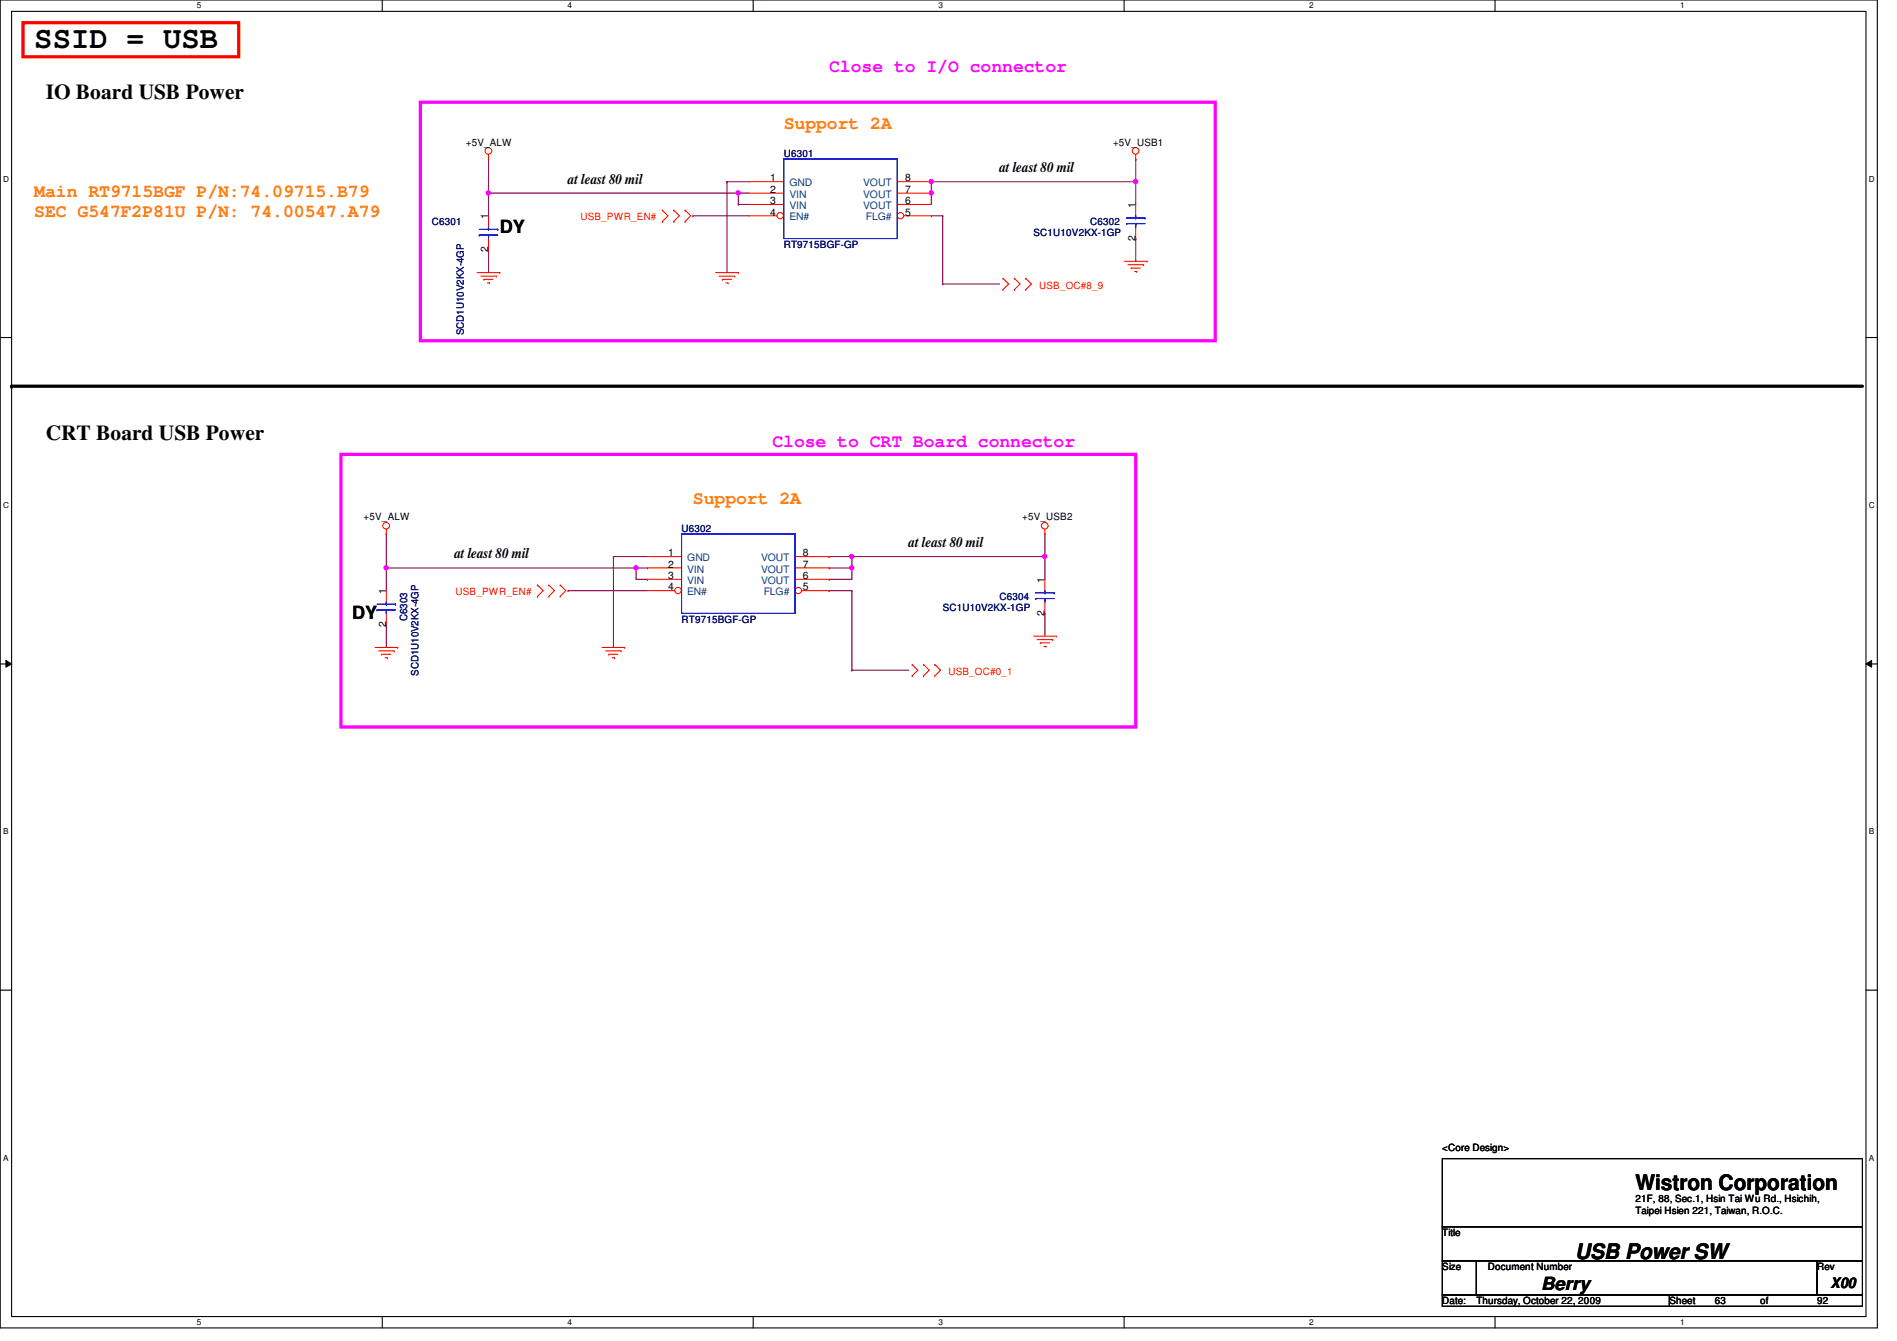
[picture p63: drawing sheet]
<svg xmlns="http://www.w3.org/2000/svg" width="297mm" height="210mm" viewBox="0 0 297 210" stroke-linecap="round" stroke-linejoin="round" font-family="sans-serif">
<defs><g id="words">
<text font-size="4.8" x="5.4" y="7.6">SSID = USB</text>
<g font-size="3.3">
<text x="7.2" y="15.5">IO Board USB Power</text>
<text x="7.2" y="68.9">CRT Board USB Power</text>
<text x="256.1" y="186.3">Wistron Corporation</text>
<text x="246.6" y="197">USB Power SW</text>
</g>
<g font-size="2.8" fill="#f0f">
<text x="129.8" y="11.3">Close to I/O connector</text>
<text x="120.9" y="69.9">Close to CRT Board connector</text>
</g>
<g font-size="2.8" fill="#ff8000">
<text x="122.7" y="20.2">Support 2A</text>
<text x="5.4" y="30.8">Main RT9715BGF P/N:74.09715.B79</text>
<text x="5.4" y="34">SEC G547F2P81U P/N: 74.00547.A79</text>
<text x="108.5" y="78.8">Support 2A</text>
</g>
<g font-size="2.8">
<text x="78.3" y="36.4">DY</text>
<text x="55.2" y="96.9">DY</text>
<text x="241.3" y="201.9">Berry</text>
</g>
<g font-size="2.3">
<text x="88.9" y="28.7">at least 80 mil</text>
<text x="156.5" y="27">at least 80 mil</text>
<text x="71.2" y="87.4">at least 80 mil</text>
<text x="142.3" y="85.6">at least 80 mil</text>
<text x="286.6" y="201.5">X00</text>
</g>
<g font-size="1.6">
<text x="72.9" y="22.8">+5V_ALW</text>
<text x="174.3" y="22.8">+5V_USB1</text>
<text x="120.6" y="28.4">1</text>
<text x="141.7" y="28.4">8</text>
<text x="76.5" y="34.3" transform="rotate(-90 76.5 34.3)">1</text>
<text x="120.6" y="30.2">2</text>
<text x="120.6" y="32">3</text>
<text x="120.6" y="33.7">4</text>
<text x="141.7" y="33.7">5</text>
<text x="141.7" y="32">6</text>
<text x="141.7" y="30.2">7</text>
<text x="177.8" y="32.6" transform="rotate(-90 177.8 32.6)">1</text>
<text x="76.5" y="39.5" transform="rotate(-90 76.5 39.5)">2</text>
<text x="177.8" y="37.7" transform="rotate(-90 177.8 37.7)">2</text>
<text x="56.9" y="81.4">+5V_ALW</text>
<text x="160.1" y="81.4">+5V_USB2</text>
<text x="104.6" y="87.1">1</text>
<text x="104.6" y="88.9">2</text>
<text x="125.7" y="88.9">7</text>
<text x="125.7" y="87.1">8</text>
<text x="60.4" y="93" transform="rotate(-90 60.4 93)">1</text>
<text x="104.6" y="90.6">3</text>
<text x="104.6" y="92.4">4</text>
<text x="125.7" y="92.4">5</text>
<text x="125.7" y="90.6">6</text>
<text x="163.6" y="91.2" transform="rotate(-90 163.6 91.2)">1</text>
<text x="60.4" y="98.1" transform="rotate(-90 60.4 98.1)">2</text>
<text x="163.6" y="96.4" transform="rotate(-90 163.6 96.4)">2</text>
<text x="225.8" y="180.1">&lt;Core Design&gt;</text>
<text x="256.1" y="188.1">21F, 88, Sec.1, Hsin Tai Wu Rd., Hsichih,</text>
<text x="256.1" y="189.9">Taipei Hsien 221, Taiwan, R.O.C.</text>
<text x="225.8" y="193.5">Title</text>
<text x="225.8" y="198.8">Size</text>
<text x="233" y="198.8">Document Number</text>
<text x="284.5" y="198.8">Rev</text>
<text x="225.8" y="204.1">Date:</text>
<text x="231.2" y="204.1">Thursday, October 22, 2009</text>
<text x="261.4" y="204.1">Sheet</text>
<text x="268.5" y="204.1">63</text>
<text x="275.6" y="204.1">of</text>
<text x="284.5" y="204.1">92</text>
</g>
<g font-size="1.6" fill="#000080">
<text x="122.7" y="24.6">U6301</text>
<text x="67.6" y="35.2">C6301</text>
<text x="170.7" y="35.2">C6302</text>
<text x="122.7" y="38.8">RT9715BGF-GP</text>
<text x="161.8" y="37">SC1U10V2KX-1GP</text>
<text x="72.6" y="52.5" transform="rotate(-90 72.6 52.5)">SCD1U10V2KX-4GP</text>
<text x="106.7" y="83.2">U6302</text>
<text x="147.6" y="95.7">SC1U10V2KX-1GP</text>
<text x="156.5" y="93.9">C6304</text>
<text x="63.8" y="97.2" transform="rotate(-90 63.8 97.2)">C6303</text>
<text x="106.7" y="97.5">RT9715BGF-GP</text>
<text x="65.5" y="105.8" transform="rotate(-90 65.5 105.8)">SCD1U10V2KX-4GP</text>
</g>
<g font-size="1.6" fill="#004080">
<text x="123.6" y="29.2">GND</text>
<text x="135.2" y="29.2">VOUT</text>
<text x="123.6" y="30.9">VIN</text>
<text x="123.6" y="32.7">VIN</text>
<text x="123.6" y="34.5">EN#</text>
<text x="135.2" y="32.7">VOUT</text>
<text x="135.2" y="30.9">VOUT</text>
<text x="135.6" y="34.5">FLG#</text>
<text x="107.6" y="87.8">GND</text>
<text x="107.6" y="89.6">VIN</text>
<text x="119.2" y="89.6">VOUT</text>
<text x="119.2" y="87.8">VOUT</text>
<text x="107.6" y="91.4">VIN</text>
<text x="107.6" y="93.2">EN#</text>
<text x="119.2" y="91.4">VOUT</text>
<text x="119.6" y="93.2">FLG#</text>
</g>
<g font-size="1.6" fill="#f00">
<text x="90.9" y="34.5">USB_PWR_EN#</text>
<text x="162.7" y="45.2">USB_OC#8_9</text>
<text x="71.3" y="93.2">USB_PWR_EN#</text>
<text x="148.5" y="105.6">USB_OC#0_1</text>
</g>
<g font-size="1.3">
<text x="30.8" y="1.3">5</text>
<text x="88.9" y="1.3">4</text>
<text x="146.9" y="1.3">3</text>
<text x="205" y="1.3">2</text>
<text x="263.1" y="1.3">1</text>
<text x=".5" y="28.4">D</text>
<text x="292.6" y="28.4">D</text>
<text x=".5" y="79.5">C</text>
<text x="292.6" y="79.5">C</text>
<text x=".5" y="130.6">B</text>
<text x="292.6" y="130.6">B</text>
<text x=".5" y="181.7">A</text>
<text x="292.6" y="181.7">A</text>
<text x="30.8" y="207.4">5</text>
<text x="88.9" y="207.4">4</text>
<text x="146.9" y="207.4">3</text>
<text x="205" y="207.4">2</text>
<text x="263.1" y="207.4">1</text>
</g>
</g></defs>
<path d="M0 0h294v207.9h-294zM1.8 1.8h290.4v204.3h-290.4z" fill="none" stroke="#000" stroke-width=".17"/>
<g fill="#fff">
<path d="M30.8 .2h.7v1.4h-.7z"/>
<path d="M30.8 206.2h.7v1.4h-.7z"/>
</g>
<path d="M59.9 0v1.8M59.9 206.1v1.8" fill="none" stroke="#000" stroke-width=".17"/>
<g fill="#fff">
<path d="M88.9 .2h.6v1.4h-.6z"/>
<path d="M88.9 206.2h.6v1.4h-.6z"/>
</g>
<path d="M117.9 0v1.8M117.9 206.1v1.8" fill="none" stroke="#000" stroke-width=".17"/>
<g fill="#fff">
<path d="M146.9 .2h.7v1.4h-.7z"/>
<path d="M146.9 206.2h.7v1.4h-.7z"/>
</g>
<path d="M176 0v1.8M176 206.1v1.8" fill="none" stroke="#000" stroke-width=".17"/>
<g fill="#fff">
<path d="M205 .2h.7v1.4h-.7z"/>
<path d="M205 206.2h.7v1.4h-.7z"/>
</g>
<path d="M234.1 0v1.8M234.1 206.1v1.8" fill="none" stroke="#000" stroke-width=".17"/>
<g fill="#fff">
<path d="M263.1 .2h.7v1.4h-.7z"/>
<path d="M263.1 206.2h.7v1.4h-.7z"/>
<path d="M.5 27.3h.9v1.4h-.9z"/>
<path d="M292.6 27.3h.9v1.4h-.9z"/>
<path d="M.5 78.4h.9v1.4h-.9z"/>
<path d="M292.6 78.4h.9v1.4h-.9z"/>
</g>
<path d="M0 52.8h1.8M292.2 52.8h1.8" fill="none" stroke="#000" stroke-width=".17"/>
<g fill="#fff">
<path d="M.5 129.5h.8v1.4h-.8z"/>
<path d="M292.6 129.5h.9v1.4h-.9z"/>
</g>
<path d="M0 103.9h1.8M292.2 103.9h1.8" fill="none" stroke="#000" stroke-width=".17"/>
<path d="M.9 103.4l.9 .5-.9 .5zM292.2 103.9l.9-.5v1z" fill="#000"/>
<path d="M.9 103.4l.9 .5-.9 .5zM292.2 103.9l.9-.5v1z" fill="none" stroke="#000" stroke-width=".16"/>
<g fill="#fff">
<path d="M.5 180.5h.8v1.4h-.8z"/>
<path d="M292.6 180.5h.9v1.4h-.9z"/>
</g>
<path d="M0 155h1.8M292.2 155h1.8" fill="none" stroke="#000" stroke-width=".17"/>
<path d="M145.8 33.8h.1M145.8 28.4h.1M145.8 33.8h1.8M145.8 28.4v1.8M145.8 28.4h32M147.6 33.8h.1M147.6 33.8v10.6M177.8 28.4h.1M177.8 24.9h.1M177.8 37.3h.1M177.8 24.9v7.1M177.8 37.3v3.6" fill="none" stroke="#800040" stroke-width=".17"/>
<circle cx="177.8" cy="28.4" r=".32" fill="#f0f"/>
<circle cx="177.8" cy="28.4" r=".32" fill="none" stroke="#f0f" stroke-width=".17"/>
<circle cx="145.8" cy="28.4" r=".32" fill="#f0f"/>
<circle cx="145.8" cy="28.4" r=".32" fill="none" stroke="#f0f" stroke-width=".17"/>
<g fill="none" stroke="#800040" stroke-width=".17">
<path d="M76.5 24.9h.1M76.5 30.2h.1M76.5 24.9v8.9M108.5 33.8h.1M108.5 33.8h8.9M113.8 28.4h.1M113.8 28.4v14.3M115.6 32h.1M115.6 30.2h.1M115.6 32h1.8M115.6 30.2h1.8M147.6 44.4h.1"/>
<path d="M147.6 44.4h8.9"/>
</g>
<circle cx="115.6" cy="30.2" r=".32" fill="#f0f"/>
<circle cx="115.6" cy="30.2" r=".32" fill="none" stroke="#f0f" stroke-width=".17"/>
<g fill="none" stroke="#800040" stroke-width=".17">
<path d="M76.5 39.1h.1M76.5 39.1v3.6M113.8 28.4h.1M113.8 28.4h3.6M129.8 88.9h.1M129.8 92.5h.1M129.8 87.1h.1M129.8 92.5h3.6M129.8 87.1h33.8M133.4 92.5h.1M133.4 87.1h.1M133.4 87.1v1.8h-3.6"/>
<path d="M133.4 92.5v12.4M163.6 83.6h.1M163.6 87.1h.1M163.6 96h.1M163.6 83.6v7.1M163.6 96v3.6"/>
</g>
<circle cx="163.6" cy="87.1" r=".32" fill="#f0f"/>
<circle cx="163.6" cy="87.1" r=".32" fill="none" stroke="#f0f" stroke-width=".17"/>
<circle cx="133.4" cy="87.1" r=".32" fill="#f0f"/>
<circle cx="133.4" cy="87.1" r=".32" fill="none" stroke="#f0f" stroke-width=".17"/>
<g fill="none" stroke="#800040" stroke-width=".17">
<path d="M76.5 30.2h.1M76.5 30.2h39.1M115.6 30.2h.1M115.6 30.2v1.8M60.5 88.9h.1M60.5 83.6h.1M60.5 97.8h.1M60.5 83.6v8.9M60.5 97.8v3.5M88.9 92.5h.1M88.9 92.5h12.5M96.1 87.1h.1"/>
<path d="M96.1 87.1h5.3M133.4 104.9h.1M133.4 104.9h8.9"/>
</g>
<circle cx="76.5" cy="30.2" r=".32" fill="#f0f"/>
<circle cx="76.5" cy="30.2" r=".32" fill="none" stroke="#f0f" stroke-width=".17"/>
<path d="M145.8 30.2h.1M145.8 30.2v1.8" fill="none" stroke="#800040" stroke-width=".17"/>
<circle cx="145.8" cy="30.2" r=".32" fill="#f0f"/>
<circle cx="145.8" cy="30.2" r=".32" fill="none" stroke="#f0f" stroke-width=".17"/>
<path d="M60.5 88.9h.1M60.5 88.9h39.1M96.1 87.1h.1M96.1 87.1v14.2M99.6 88.9h.1M99.6 88.9v1.8" fill="none" stroke="#800040" stroke-width=".17"/>
<circle cx="99.6" cy="88.9" r=".32" fill="#f0f"/>
<circle cx="99.6" cy="88.9" r=".32" fill="none" stroke="#f0f" stroke-width=".17"/>
<circle cx="60.5" cy="88.9" r=".32" fill="#f0f"/>
<circle cx="60.5" cy="88.9" r=".32" fill="none" stroke="#f0f" stroke-width=".17"/>
<path d="M129.8 90.7h.1M133.4 88.9h.1M133.4 88.9v1.8h-3.6" fill="none" stroke="#800040" stroke-width=".17"/>
<circle cx="133.4" cy="88.9" r=".32" fill="#f0f"/>
<circle cx="133.4" cy="88.9" r=".32" fill="none" stroke="#f0f" stroke-width=".17"/>
<path d="M99.6 90.7h1.8M99.6 88.9h1.8M101.4 90.7h.1M101.4 88.9h.1" fill="none" stroke="#800040" stroke-width=".17"/>
<g fill="none" stroke="#f00" stroke-width=".17">
<path d="M76.5 24.9h.1M76.5 24.2v.7M103.7 34.7h.1M103.7 32.9h.1M103.7 32.9l.9 .9-.9 .9M105.5 32.9h.1M105.5 34.7h.1M105.5 32.9l.9 .9-.9 .9M107.3 34.7h.1M107.3 32.9h.1M107.3 32.9l.9 .9-.9 .9M177.8 24.9h.1"/>
<path d="M177.8 24.2v.7M74.7 42.7h3.6M75.3 43.2h2.4M75.8 43.7h.1M75.8 43.7h1.4M76.3 44.3h.4M76.7 44.3h.1M77.7 43.2h.1M78.3 42.7h.1M112.1 42.7h3.5M112.6 43.2h2.5M113.1 43.7h.1"/>
<path d="M113.1 43.7h1.5M113.7 44.3h.3M114 44.3h.1M115.1 43.2h.1M115.6 42.7h.1M157.1 45.3h.1M157.1 43.6h.1M157.1 43.6l.8 .8-.8 .9M158.8 43.6h.1M158.8 45.3h.1M158.8 43.6l.9 .8-.9 .9M160.6 45.3h.1"/>
<path d="M160.6 43.6h.1M160.6 43.6l.9 .8-.9 .9M176.1 40.9h3.5M176.6 41.4h2.5M177.1 42h.1M177.1 42h1.5M177.7 42.5h.3M178 42.5h.1M179.1 41.4h.1M179.6 40.9h.1M60.5 83.6h.1M60.5 82.8v.8"/>
<path d="M84.2 93.3h.1M84.2 91.6h.1M84.2 91.6l.8 .9-.8 .8M85.9 91.6h.1M85.9 93.3h.1M85.9 91.6l.9 .9-.9 .8M87.7 93.3h.1M87.7 91.6h.1M87.7 91.6l.9 .9-.9 .8M101.4 87.1h5.3M101.4 88.9h5.3M101.4 90.7h5.3"/>
<path d="M161.8 99.6h3.6M163.6 83.6h.1M163.6 82.8v.8M163.6 90.7v1.8M163.6 94.2v1.8M165.4 99.6h.1M58.7 101.3h3.6M59.3 101.9h2.4M59.8 102.4h.1M59.8 102.4h1.4M60.3 103h.4M60.7 103h.1"/>
<path d="M61.7 101.9h.1M62.3 101.3h.1M94.3 101.3h3.5M94.8 101.9h2.5M95.3 102.4h.1M95.3 102.4h1.5M95.9 103h.3M96.2 103h.1M97.3 101.9h.1M97.8 101.3h.1M142.8 105.8h.1M142.8 104h.1"/>
<path d="M142.8 104l.9 .9-.9 .9M144.6 104h.1M144.6 105.8h.1M144.6 104l.9 .9-.9 .9M146.4 105.8h.1M146.4 104h.1M146.4 104l.9 .9-.9 .9M162.4 100.1h2.4M162.9 100.6h.1M162.9 100.6h1.4M163.4 101.2h.4M163.8 101.2h.1"/>
<path d="M164.8 100.1h.1"/>
<circle cx="76.5" cy="23.6" r=".52"/>
<circle cx="177.8" cy="23.6" r=".52"/>
<circle cx="60.5" cy="82.3" r=".52"/>
<circle cx="163.6" cy="82.3" r=".52"/>
</g>
<path d="M225.8 181.4h65.8v10.6h-65.8zM225.8 192h65.8v5.4h-65.8zM225.8 197.4h5.4v5.3h-5.4zM231.2 197.4h53.3v5.3h-53.3zM284.5 197.4h7.1v5.3h-7.1zM225.8 202.7h35.6v1.8h-35.6zM261.4 202.7h30.2v1.8h-30.2z" fill="none" stroke="#000" stroke-width=".17"/>
<path d="M1.8 60.5h289.8" fill="none" stroke="#000" stroke-width=".51"/>
<circle cx="1.8" cy="60.5" r=".25" fill="#000"/>
<path d="M3.6 3.6h33.8v5.3h-33.8z" fill="none" stroke="#f00" stroke-width=".51"/>
<path d="M65.8 16h124.5v37.3h-124.5zM53.4 71.1h124.4v42.7h-124.4z" fill="none" stroke="#f0f" stroke-width=".51"/>
<path d="M162.2 93.7h.1M162.2 92.8h2.9M162.2 93.7h2.9M163.6 92.8h.1M163.6 93.7h.1M163.6 92.5v.3M163.6 93.7v.5M165.1 92.8h.1" fill="none" stroke="#00f" stroke-width=".17"/>
<circle cx="106.2" cy="92.4" r=".5" fill="#fff"/>
<g fill="none" stroke="#f00" stroke-width=".17">
<path d="M101.4 92.5h4.3"/>
<circle cx="106.2" cy="92.4" r=".5"/>
</g>
<circle cx="125" cy="92.4" r=".5" fill="#fff"/>
<g fill="none" stroke="#f00" stroke-width=".17">
<path d="M76.5 33.8v1.8M76.5 37.3v1.8M117.4 28.4h5.3M117.4 30.2h5.3M117.4 32h5.3M177.8 32v1.8M177.8 35.6v1.7M60.5 92.5v1.7M60.5 96v1.8M124.5 90.7h5.3M124.5 88.9h5.3M124.5 87.1h5.3"/>
<path d="M125.6 92.5h4.2"/>
<circle cx="125" cy="92.4" r=".5"/>
</g>
<g fill="none" stroke="#00f" stroke-width=".17">
<path d="M75.1 36.8h.1M75.1 35.9h2.8M75.1 36.8h2.8M76.5 35.9h.1M76.5 36.8h.1M76.5 35.6v.3M76.5 36.8v.5M77.9 35.9h.1M176.4 35h.1M176.4 34.1h2.9M176.4 35h2.9M177.8 34.1h.1"/>
<path d="M177.8 35h.1M177.8 33.8v.3M177.8 35v.6M179.3 34.1h.1M59.1 95.5h.1M59.1 94.6h2.8M59.1 95.5h2.8M60.5 94.6h.1M60.5 95.5h.1M60.5 94.2v.4M60.5 95.5v.5M61.9 94.6h.1"/>
<path d="M106.7 83.6h17.8v12.4h-17.8z"/>
</g>
<circle cx="122.2" cy="33.8" r=".5" fill="#fff"/>
<g fill="none" stroke="#f00" stroke-width=".17">
<path d="M117.4 33.8h4.3"/>
<circle cx="122.2" cy="33.8" r=".5"/>
</g>
<circle cx="141" cy="33.8" r=".5" fill="#fff"/>
<g fill="none" stroke="#f00" stroke-width=".17">
<path d="M140.5 32h5.3M140.5 30.2h5.3M140.5 28.4h5.3M141.6 33.8h4.2"/>
<circle cx="141" cy="33.8" r=".5"/>
</g>
<path d="M122.7 24.9h17.8v12.4h-17.8z" fill="none" stroke="#00f" stroke-width=".17"/>
<circle cx="177.8" cy="28.4" r=".32" fill="#f0f"/>
<circle cx="177.8" cy="28.4" r=".32" fill="none" stroke="#f0f" stroke-width=".17"/>
<circle cx="145.8" cy="28.4" r=".32" fill="#f0f"/>
<circle cx="145.8" cy="28.4" r=".32" fill="none" stroke="#f0f" stroke-width=".17"/>
<circle cx="115.6" cy="30.2" r=".32" fill="#f0f"/>
<circle cx="115.6" cy="30.2" r=".32" fill="none" stroke="#f0f" stroke-width=".17"/>
<circle cx="163.6" cy="87.1" r=".32" fill="#f0f"/>
<circle cx="163.6" cy="87.1" r=".32" fill="none" stroke="#f0f" stroke-width=".17"/>
<circle cx="133.4" cy="87.1" r=".32" fill="#f0f"/>
<circle cx="133.4" cy="87.1" r=".32" fill="none" stroke="#f0f" stroke-width=".17"/>
<circle cx="76.5" cy="30.2" r=".32" fill="#f0f"/>
<circle cx="76.5" cy="30.2" r=".32" fill="none" stroke="#f0f" stroke-width=".17"/>
<circle cx="145.8" cy="30.2" r=".32" fill="#f0f"/>
<circle cx="145.8" cy="30.2" r=".32" fill="none" stroke="#f0f" stroke-width=".17"/>
<circle cx="99.6" cy="88.9" r=".32" fill="#f0f"/>
<circle cx="99.6" cy="88.9" r=".32" fill="none" stroke="#f0f" stroke-width=".17"/>
<circle cx="60.5" cy="88.9" r=".32" fill="#f0f"/>
<circle cx="60.5" cy="88.9" r=".32" fill="none" stroke="#f0f" stroke-width=".17"/>
<circle cx="133.4" cy="88.9" r=".32" fill="#f0f"/>
<circle cx="133.4" cy="88.9" r=".32" fill="none" stroke="#f0f" stroke-width=".17"/>
<use href="#words"/>
</svg>
